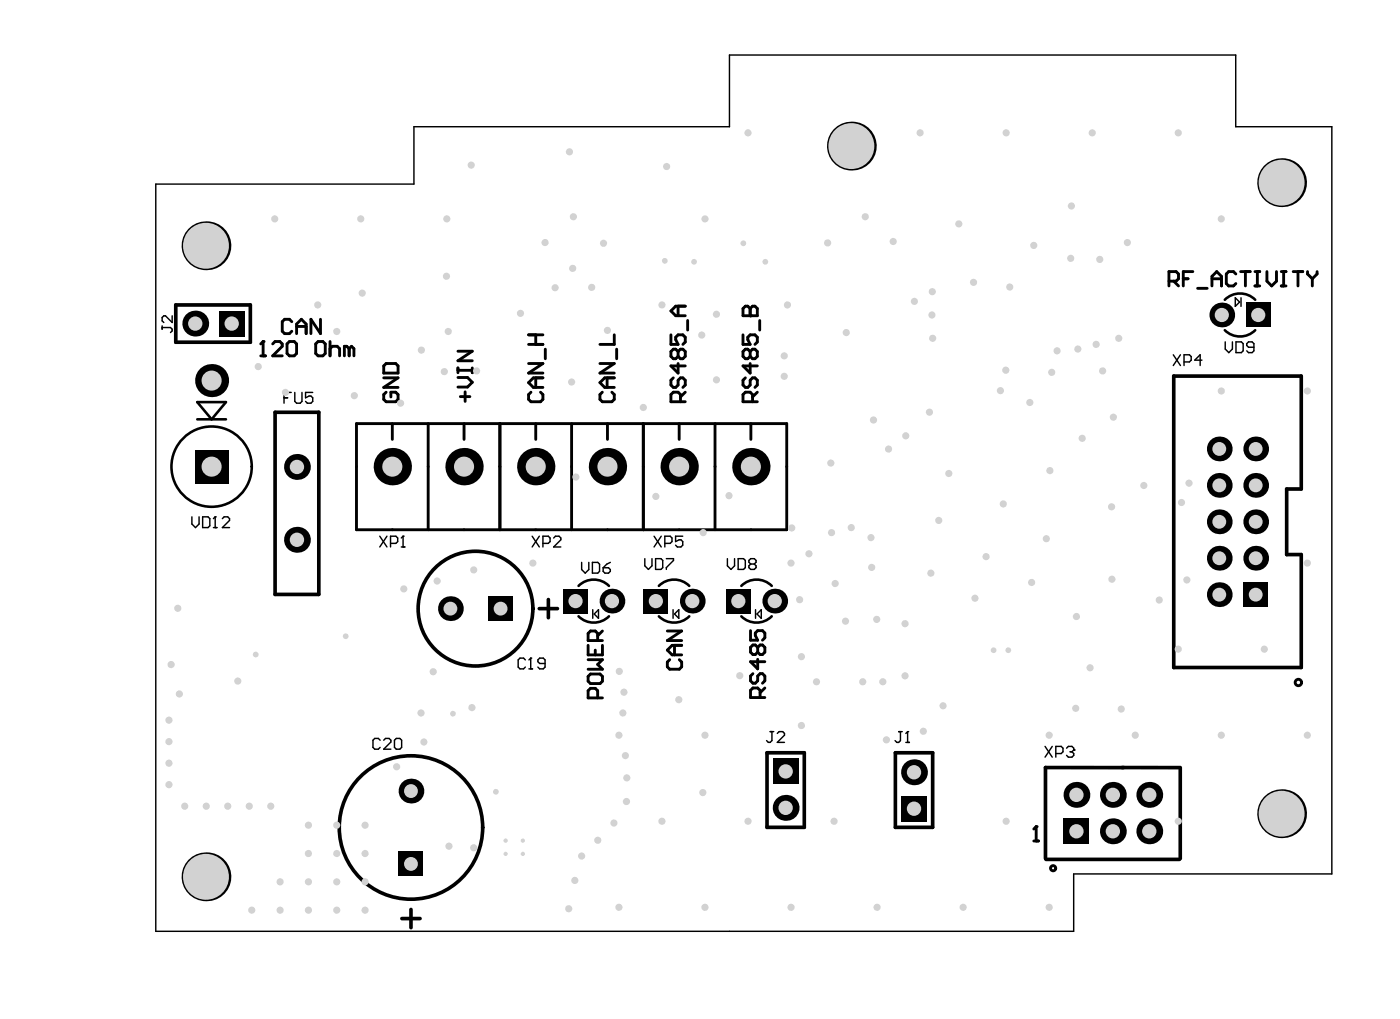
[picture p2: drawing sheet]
<svg xmlns="http://www.w3.org/2000/svg" width="325mm" height="236mm" viewBox="0 0 325 236" stroke-linecap="round" stroke-linejoin="round" font-family="sans-serif">
<circle cx="283" cy="129.5" r="2.88" fill="#000"/>
<circle cx="283" cy="129.5" r="1.61" fill="#d2d2d2"/>
<circle cx="283" cy="137.9" r="2.88" fill="#000"/>
<circle cx="283" cy="137.9" r="1.61" fill="#d2d2d2"/>
<circle cx="283" cy="112.6" r="2.88" fill="#000"/>
<circle cx="283" cy="112.6" r="1.61" fill="#d2d2d2"/>
<circle cx="283" cy="121" r="2.88" fill="#000"/>
<circle cx="283" cy="121" r="1.61" fill="#d2d2d2"/>
<path d="M246.8 189.8h6v6h-6z" fill-rule="evenodd" fill="#000"/>
<circle cx="249.8" cy="192.8" r="1.66" fill="#d2d2d2"/>
<circle cx="283" cy="104.1" r="2.88" fill="#000"/>
<circle cx="283" cy="104.1" r="1.61" fill="#d2d2d2"/>
<circle cx="283.6" cy="73.1" r="2.88" fill="#000"/>
<circle cx="283.6" cy="73.1" r="1.65" fill="#d2d2d2"/>
<circle cx="249.8" cy="184.4" r="3" fill="#000"/>
<circle cx="249.8" cy="184.4" r="1.66" fill="#d2d2d2"/>
<circle cx="291.4" cy="129.5" r="2.88" fill="#000"/>
<circle cx="291.4" cy="129.5" r="1.61" fill="#d2d2d2"/>
<circle cx="45.3" cy="75.1" r="3" fill="#000"/>
<circle cx="45.3" cy="75.1" r="1.66" fill="#d2d2d2"/>
<path d="M50.8 72.1h6v6h-6z" fill-rule="evenodd" fill="#000"/>
<circle cx="53.8" cy="75.1" r="1.66" fill="#d2d2d2"/>
<path d="M288.5 135.1h5.8v5.7h-5.8z" fill-rule="evenodd" fill="#000"/>
<circle cx="291.4" cy="137.9" r="1.61" fill="#d2d2d2"/>
<circle cx="291.4" cy="112.6" r="2.88" fill="#000"/>
<circle cx="291.4" cy="112.6" r="1.61" fill="#d2d2d2"/>
<circle cx="291.4" cy="121" r="2.88" fill="#000"/>
<circle cx="291.4" cy="121" r="1.61" fill="#d2d2d2"/>
<circle cx="297.4" cy="42.4" r="5.7" fill="#000"/>
<circle cx="297.4" cy="42.4" r="5.3" fill="#d2d2d2"/>
<circle cx="266.7" cy="192.8" r="3" fill="#000"/>
<circle cx="266.7" cy="192.8" r="1.66" fill="#d2d2d2"/>
<path d="M209.1 184.6h6v6h-6z" fill-rule="evenodd" fill="#000"/>
<circle cx="212.1" cy="187.6" r="1.66" fill="#d2d2d2"/>
<circle cx="212.1" cy="179.1" r="3" fill="#000"/>
<circle cx="212.1" cy="179.1" r="1.66" fill="#d2d2d2"/>
<circle cx="182.3" cy="187.4" r="3" fill="#000"/>
<circle cx="182.3" cy="187.4" r="1.66" fill="#d2d2d2"/>
<path d="M179.3 175.9h6v6h-6z" fill-rule="evenodd" fill="#000"/>
<circle cx="182.3" cy="178.9" r="1.66" fill="#d2d2d2"/>
<circle cx="179.8" cy="139.4" r="2.88" fill="#000"/>
<circle cx="179.8" cy="139.4" r="1.65" fill="#d2d2d2"/>
<path d="M149.3 136.6h5.8v5.7h-5.8z" fill-rule="evenodd" fill="#000"/>
<circle cx="152.2" cy="139.4" r="1.65" fill="#d2d2d2"/>
<circle cx="160.7" cy="139.4" r="2.88" fill="#000"/>
<circle cx="160.7" cy="139.4" r="1.65" fill="#d2d2d2"/>
<path d="M168.5 136.6h5.7v5.7h-5.7z" fill-rule="evenodd" fill="#000"/>
<circle cx="171.3" cy="139.4" r="1.65" fill="#d2d2d2"/>
<circle cx="157.6" cy="108.2" r="4.3" fill="#000"/>
<circle cx="157.6" cy="108.2" r="2.33" fill="#d2d2d2"/>
<path d="M130.7 136.6h5.7v5.7h-5.7z" fill-rule="evenodd" fill="#000"/>
<circle cx="133.6" cy="139.4" r="1.65" fill="#d2d2d2"/>
<circle cx="142" cy="139.4" r="2.88" fill="#000"/>
<circle cx="142" cy="139.4" r="1.65" fill="#d2d2d2"/>
<circle cx="141" cy="108.2" r="4.3" fill="#000"/>
<circle cx="141" cy="108.2" r="2.33" fill="#d2d2d2"/>
<path d="M113.3 138.3h5.8v5.7h-5.8z" fill-rule="evenodd" fill="#000"/>
<circle cx="116.2" cy="141.2" r="1.61" fill="#d2d2d2"/>
<circle cx="104.5" cy="141.2" r="2.88" fill="#000"/>
<circle cx="104.5" cy="141.2" r="1.61" fill="#d2d2d2"/>
<circle cx="107.7" cy="108.2" r="4.3" fill="#000"/>
<circle cx="107.7" cy="108.2" r="2.33" fill="#d2d2d2"/>
<circle cx="47.8" cy="203.4" r="5.7" fill="#000"/>
<circle cx="47.8" cy="203.4" r="5.3" fill="#d2d2d2"/>
<path d="M45.3 104.4h7.6v7.7h-7.6z" fill-rule="evenodd" fill="#000"/>
<circle cx="49.1" cy="108.2" r="2.33" fill="#d2d2d2"/>
<circle cx="49.1" cy="88.3" r="3.8" fill="#000"/>
<circle cx="49.1" cy="88.3" r="2.33" fill="#d2d2d2"/>
<circle cx="47.8" cy="57" r="5.7" fill="#000"/>
<circle cx="47.8" cy="57" r="5.3" fill="#d2d2d2"/>
<circle cx="291.4" cy="104.1" r="2.88" fill="#000"/>
<circle cx="291.4" cy="104.1" r="1.61" fill="#d2d2d2"/>
<circle cx="297.4" cy="188.7" r="5.7" fill="#000"/>
<circle cx="297.4" cy="188.7" r="5.3" fill="#d2d2d2"/>
<path d="M289.1 70.2h5.8v5.7h-5.8z" fill-rule="evenodd" fill="#000"/>
<circle cx="292" cy="73.1" r="1.65" fill="#d2d2d2"/>
<circle cx="266.7" cy="184.4" r="3" fill="#000"/>
<circle cx="266.7" cy="184.4" r="1.66" fill="#d2d2d2"/>
<circle cx="95.4" cy="183.5" r="2.88" fill="#000"/>
<circle cx="95.4" cy="183.5" r="1.61" fill="#d2d2d2"/>
<circle cx="258.3" cy="192.8" r="3" fill="#000"/>
<circle cx="258.3" cy="192.8" r="1.66" fill="#d2d2d2"/>
<circle cx="174.3" cy="108.2" r="4.3" fill="#000"/>
<circle cx="174.3" cy="108.2" r="2.33" fill="#d2d2d2"/>
<circle cx="197.6" cy="33.9" r="5.7" fill="#000"/>
<circle cx="197.6" cy="33.9" r="5.3" fill="#d2d2d2"/>
<path d="M92.5 197.5h5.8v5.8h-5.8z" fill-rule="evenodd" fill="#000"/>
<circle cx="95.4" cy="200.4" r="1.61" fill="#d2d2d2"/>
<circle cx="124.3" cy="108.2" r="4.3" fill="#000"/>
<circle cx="124.3" cy="108.2" r="2.33" fill="#d2d2d2"/>
<circle cx="91.1" cy="108.2" r="4.3" fill="#000"/>
<circle cx="91.1" cy="108.2" r="2.33" fill="#d2d2d2"/>
<circle cx="68.9" cy="125.2" r="3" fill="#000"/>
<circle cx="68.9" cy="125.2" r="1.66" fill="#d2d2d2"/>
<circle cx="68.9" cy="108.3" r="3" fill="#000"/>
<circle cx="68.9" cy="108.3" r="1.66" fill="#d2d2d2"/>
<circle cx="258.3" cy="184.4" r="3" fill="#000"/>
<circle cx="258.3" cy="184.4" r="1.66" fill="#d2d2d2"/>
<g fill="none" stroke="#000" stroke-width=".33">
<path d="M36.2 42.7h59.9v-13.3h73.2v-16.6h117.5v16.6h22.3v173.3h-59.9v13.3h-213zM37.6 75.6v.8M37.6 76h2l.4 .4v.3l-.4 .4M40 73.3v1.5l-1.6-1.5h-.4l-.4 .3v.8l.4 .4M284.3 79.3v1.7l.9 .8 .8-.8v-1.7M286.7 69.1l1 1-1 1zM286.8 79.3h1.3l.4 .4v1.7l-.4 .4h-1.3zM288 69.1v2M65.9 92.3h.9M67.6 91h-1.7v2.5M68.4 91v2.1l.4 .4h.9l.4-.4v-2.1M72.6 91h-1.7v1.3l.8-.4h.5l.4 .4v.8l-.4 .4h-.9l-.4-.4"/>
<path d="M272.3 82.3l1.7 2.5M274 82.3l-1.7 2.5M274.8 84h1.2l.4-.5v-.8l-.4-.4h-1.2v2.5M278.9 83.5h-1.6l1.2-1.2v2.5M291 80.5h-1.2l-.5-.4v-.4l.5-.4h.8l.4 .4v1.7l-.4 .4h-.8l-.5-.4M44.5 119.9v1.6l.9 .9 .8-.9v-1.6M47 119.9h1.3l.4 .4v1.7l-.4 .4h-1.3zM49.5 122.4h.9M49.5 120.3l.4-.4v2.5M51.6 120.3l.4-.4h.9l.4 .4v.4l-1.7 1.7h1.7M88.1 124.4l1.7 2.5M89.8 124.4l-1.7 2.5"/>
<path d="M90.6 126h1.3l.4-.4v-.8l-.4-.4h-1.3v2.5M93.1 126.9h.9M93.1 124.8l.4-.4v2.5M123.5 124.4l1.7 2.5M125.2 124.4l-1.7 2.5M126 126h1.2l.5-.4v-.8l-.5-.4h-1.2v2.5M128.5 124.8l.4-.4h.8l.5 .4v.4l-1.7 1.7h1.7M135 130.4v1.7l.8 .8 .8-.8v-1.7M137.5 130.4h1.2l.4 .5v1.6l-.4 .4h-1.2zM140 131.7h1.2l.4 .4v.4l-.4 .4h-.8l-.4-.4zM141.6 130.4l-.8 .5-.8 .8M149.6 129.6v1.6l.9 .9 .8-.9v-1.6"/>
<path d="M151.8 124.4l1.7 2.5M152.1 129.6h1.3l.4 .4v1.7l-.4 .4h-1.3zM153.5 124.4l-1.7 2.5M154.3 126h1.2l.5-.4v-.8l-.5-.4h-1.2v2.5M154.6 129.6h1.7v.4l-1.7 1.7v.4M158.4 124.4h-1.6v1.2l.8-.4h.4l.4 .4v.9l-.4 .4h-.8l-.4-.4M168.8 129.6v1.6l.8 .9 .9-.9v-1.6M171.3 129.6h1.3l.4 .4v1.7l-.4 .4h-1.3zM174.2 130.8l-.4 .4v.5l.4 .4h.9l.4-.4v-.5l-.4-.4M174.2 130.8l-.4-.4v-.4l.4-.4h.9l.4 .4v.4l-.4 .4M174.2 130.8h.9M121.9 153.1l-.4-.4h-.8l-.4 .4v1.6l.4 .4h.8l.4-.4"/>
<path d="M122.8 155.1h.8M122.8 153.1l.4-.4v2.4M126.5 153.9h-1.3l-.4-.4v-.4l.4-.4h.9l.4 .4v1.6l-.4 .4h-.9l-.4-.4M137.6 141.4v2M137.9 142.4l1-1v2zM156.2 141.4v2M156.5 142.4l1-1v2zM175.3 141.4v2M175.7 142.4l1-1v2zM88.2 171.7l-.4-.4h-.8l-.4 .4v1.7l.4 .4h.8l.4-.4M89.1 171.7l.4-.4h.8l.4 .4v.4l-1.6 1.7h1.6M91.5 171.7l.5-.4h.8l.4 .4v1.7l-.4 .4h-.8l-.5-.4z"/>
<path d="M178.7 169.7h.9M179.1 169.7v2.1l-.4 .4h-.4l-.4-.4M180.4 170.1l.4-.4h.8l.5 .4v.4l-1.7 1.7h1.7M208.6 169.7h.8M209 169.7v2.1l-.4 .4h-.5l-.4-.4M210.2 172.2h.9M210.2 170.1l.4-.4v2.5M242.5 173.1l1.7 2.5M244.2 173.1l-1.7 2.5M245 174.8h1.3l.4-.4v-.9l-.4-.4h-1.3v2.5M247.5 173.5l.4-.4h.9l.4 .4v.5l-.4 .4M248.4 174.4h.4"/>
<path d="M248.8 174.4l.4 .4v.4l-.4 .4h-.9l-.4-.4"/>
</g>
<g fill="none" stroke="#000" stroke-width=".85">
<path d="M40.8 70.7h17.3v8.7h-17.3zM63.8 95.6h10.2v42.3h-10.2zM272.4 87.2h29.6v26.2h-3.4v15.2h3.4v26.2h-29.6zM127.3 139.1v4.2M125.1 141.2h4.3M178 174.6h8.7v17.3h-8.7zM207.8 174.6h8.6v17.3h-8.6zM273.7 178.1l-31.1-.1v21.2M273.9 178v21.2M242.8 199.3h30.9M93.3 213.1h4.2M95.4 211v4.2"/>
<circle cx="110.4" cy="141.2" r="13.3"/>
<circle cx="95.4" cy="191.9" r="16.6"/>
</g>
<g fill="none" stroke="#000" stroke-width=".6">
<path d="M284.2 76.6a5 5 0 0 0 7.1 0M284.2 69.5a5 5 0 0 1 7.1 0M45.8 93.3h6.6l-3.3 4zM45.8 97.3h6.6M134.3 135.9a5 5 0 0 1 7 0M152.9 135.9a5 5 0 0 1 7.1 0M172 135.9a5 5 0 0 1 7.1 0M134.3 143a5 5 0 0 0 7 0M152.9 143a5 5 0 0 0 7.1 0M172 143a5 5 0 0 0 7.1 0"/>
<circle cx="49.1" cy="108.2" r="9.3"/>
</g>
<g fill="none" stroke="#000" stroke-width=".67">
<path d="M60.5 79.8l.6-.6v3.3M63.3 79.8l.5-.6h1.1l.6 .6v.5l-2.2 2.2h2.2M66.6 79.8l.6-.6h1.1l.5 .6v2.2l-.5 .5h-1.1l-.6-.5zM67.7 74.6l-.5-.5h-1.1l-.6 .5v2.2l.6 .6h1.1l.5-.6M68.8 77.4v-2.2l1.1-1.1 1.2 1.1v2.2M68.8 75.7h2.3M73.8 79.2h1.1l.6 .6v2.2l-.6 .5h-1.1l-.5-.5v-2.2zM74.4 74.1v3.3l-2.2-3.3v3.3M76.6 79.2v3.3M122.7 79.9h3.3M122.7 77.7h3.3M124.3 77.7v2.2"/>
<path d="M142.6 77.7v2.2h-3.4M155.7 77.7v2.2h1.7l-.6-1.1v-.6l.6-.5h1.1l.5 .5v1.1l-.5 .6M157.4 71v2.2M159 71h-2.2l-1.1 1.1 1.1 1.1h2.2M159.6 74.3v2.3M172.4 77.7v2.2h1.7l-.6-1.1v-.6l.6-.5h1.1l.6 .5v1.1l-.6 .6M172.4 71.6l.6-.6h.5l.6 .6 .6-.6h.5l.6 .6v1.6h-3.4zM174.1 71.6v1.6M176.3 74.3v2.3M271.3 65.2h1.6l.6-.5v-1.1l-.6-.6h-1.6v3.3M272.4 65.2l1.1 1.1M274.6 64.7h1.1"/>
<path d="M276.8 63h-2.2v3.3M277.9 66.9h2.3M281.3 64.7h2.2M281.3 66.3v-2.2l1.1-1.1 1.1 1.1v2.2M286.8 63.6l-.5-.6h-1.2l-.5 .6v2.2l.5 .5h1.2l.5-.5M287.9 63h2.2M289 63v3.3M291.2 63h1.2M291.2 66.3h1.2M291.8 63v3.3M294 63v2.2l1.1 1.1 1.1-1.1v-2.2M297.4 63h1.1"/>
<path d="M297.4 66.3h1.1M297.9 63v3.3M300.1 63h2.2M301.2 63v3.3M303.4 63v.6l1.2 1.1M304.6 64.7v1.6M305.7 63v.6l-1.1 1.1M60.5 82.5h1.1M76.6 80.9l.5-.6h1.2l.5 .6v1.6M81 80.9l-.5-.6h-.6v2.2M81 80.9v1.6M81 80.9l.6-.6 .5 .6v1.6"/>
<path d="M82.7 98.3h99.9v24.6h-99.9zM89.1 87.6h3.3l-3.3 2.3h3.3M89.1 84.9l.5-.6h2.2l.6 .6v1.6h-3.3zM89.6 91l-.5 .5v1.1l.5 .6h2.2l.6-.6v-1.1l-.6-.5h-1.1v1.1M91.1 98.3v3.6M99.4 98.3v24.6M106.3 87.6h2.2l1.1 1.1-1.1 1.1h-2.2M106.3 85.3v1.2M106.3 85.9h3.3M106.3 81.5h3.3l-3.3 2.2h3.3M106.8 92h2.3M107.7 98.3v3.6"/>
<path d="M107.9 90.9v2.2M109.6 85.3v1.2M116 98.3v24.6M122.7 84.3h3.3l-3.3 2.2h3.3M123.2 91l-.5 .5v1.1l.5 .6h2.2l.6-.6v-1.1l-.6-.5M124.3 87.6v2.3M124.3 98.3v3.6M126 87.6h-2.2l-1.1 1.2 1.1 1.1h2.2M126.6 81v2.2M132.7 98.3v24.6M139.2 84.3h3.4l-3.4 2.2h3.4M139.8 91l-.6 .5v1.1l.6 .6h2.2l.6-.6v-1.1l-.6-.5"/>
<path d="M140.9 87.6v2.3M141 98.3v3.6M142.6 87.6h-2.3l-1.1 1.2 1.1 1.1h2.3M143.1 81v2.2M149.3 98.3v24.6M156.3 87.6l-.6 .6v1.1l.6 .6h.5l.6-.6v-1.1l.5-.6h.6l.5 .6v1.1l-.5 .6M157.4 84.3v2.2l-1.7-1.6h3.3M157.4 81.5l-.6-.5h-.5l-.6 .5v1.2l.6 .5h.5l.6-.5M157.4 81.5l.5-.5h.6l.5 .5v1.2l-.5 .5h-.6l-.5-.5M157.4 81.5v1.2M157.6 98.3v3.6M157.9 93.2v-1.7l-.5-.5h-1.1l-.6 .5v1.7h3.3"/>
<path d="M159 91l-1.1 1.1M165.9 98.3v24.6M173 87.6l-.6 .6v1.1l.6 .6h.5l.6-.6v-1.1l.6-.6h.5l.6 .6v1.1l-.6 .6M174.1 81.5l-.6-.5h-.5l-.6 .5v1.2l.6 .5h.5l.6-.5M174.1 81.5v1.2M174.1 84.3v2.2l-1.7-1.6h3.4M174.1 81.5l.6-.5h.5l.6 .5v1.2l-.6 .5h-.5l-.6-.5M174.3 98.3v3.6M174.7 93.2v-1.7l-.6-.5h-1.1l-.6 .5v1.7h3.4M175.8 91l-1.1 1.1M136.5 149.7v2.2h3.3v-2.2M136.5 156.9l.5-.6h2.3l.5 .6v1.1l-.5 .6h-2.3l-.5-.6z"/>
<path d="M136.5 153h3.3l-1.1 1.1 1.1 1.1h-3.3M138.1 150.8v1.1M138.7 148.6v-1.7l-.6-.5h-1.1l-.5 .5v1.7h3.3M139.8 146.4l-1.1 1.1M154.9 146.4h3.3l-3.3 2.2h3.3M155.4 153l-.5 .6v1.1l.5 .5h2.2l.6-.5v-1.1l-.6-.6M156.5 149.7v2.2M158.2 149.7h-2.2l-1.1 1.1 1.1 1.1h2.2M174.2 146.3v2.2h1.6l-.5-1.1v-.6l.5-.5h1.2l.5 .5v1.1l-.5 .6M174.7 156.3l-.5 .5v1.1l.5 .6h.6l.5-.6v-1.1l.6-.5h.6l.5 .5v1.1l-.5 .6M175.8 150.2l-.5-.6h-.6l-.5 .6v1.1l.5 .5h.6l.5-.5M175.8 150.2v1.1"/>
<path d="M175.8 152.9v2.2l-1.6-1.6h3.3M175.8 150.2l.6-.6h.6l.5 .6v1.1l-.5 .5h-.6l-.6-.5M177.5 159.6l-1.1 1.1M138.7 161.9v-1.7l-.6-.5h-1.1l-.5 .5v1.7h3.3M176.4 161.8v-1.7l-.6-.5h-1.1l-.5 .5v1.7h3.3M239.9 195.1h1.1M239.9 192.3l.6-.6v3.4"/>
<circle cx="301.3" cy="158.3" r=".74"/>
<circle cx="244.4" cy="201.4" r=".6"/>
</g>
<g fill="#000">
<circle cx="61.1" cy="79.2" r=".33"/>
<circle cx="174.1" cy="73.2" r=".33"/>
<circle cx="49.9" cy="119.9" r=".17"/>
<circle cx="93.5" cy="124.4" r=".17"/>
<circle cx="123.2" cy="152.7" r=".17"/>
<circle cx="210.6" cy="169.7" r=".17"/>
<circle cx="249.2" cy="174" r=".17"/>
<circle cx="240.5" cy="191.7" r=".33"/>
</g>
<g fill="#d2d2d2">
<circle cx="97.8" cy="81.2" r=".83"/>
<circle cx="216.4" cy="78.5" r=".83"/>
<circle cx="212.2" cy="69.9" r=".83"/>
<circle cx="59.3" cy="151.8" r=".67"/>
<circle cx="80.2" cy="147.6" r=".67"/>
<circle cx="39.2" cy="167" r=".83"/>
<circle cx="39.2" cy="172" r=".83"/>
<circle cx="39.2" cy="177" r=".83"/>
<circle cx="39.2" cy="182" r=".83"/>
<circle cx="42.9" cy="187" r=".83"/>
<circle cx="47.9" cy="187" r=".83"/>
<circle cx="52.9" cy="187" r=".83"/>
<circle cx="57.8" cy="187" r=".83"/>
<circle cx="62.8" cy="187" r=".83"/>
<circle cx="84.7" cy="191.4" r=".83"/>
<circle cx="84.7" cy="198" r=".83"/>
<circle cx="84.7" cy="204.5" r=".83"/>
<circle cx="84.7" cy="211.1" r=".83"/>
<circle cx="78.2" cy="211.1" r=".83"/>
<circle cx="71.6" cy="211.1" r=".83"/>
<circle cx="65" cy="211.1" r=".83"/>
<circle cx="58.4" cy="211.1" r=".83"/>
<circle cx="78.2" cy="191.4" r=".83"/>
<circle cx="71.6" cy="191.4" r=".83"/>
<circle cx="71.6" cy="198" r=".83"/>
<circle cx="65" cy="204.5" r=".83"/>
<circle cx="71.6" cy="204.5" r=".83"/>
<circle cx="78.2" cy="204.5" r=".83"/>
<circle cx="78.2" cy="198" r=".83"/>
<circle cx="115.1" cy="183.7" r=".67"/>
<circle cx="105.1" cy="165.5" r=".67"/>
<circle cx="177.6" cy="60.7" r=".67"/>
<circle cx="161.1" cy="60.7" r=".67"/>
<circle cx="154.3" cy="60.5" r=".67"/>
<circle cx="172.5" cy="56.4" r=".67"/>
<circle cx="120.8" cy="72.7" r=".83"/>
<circle cx="141" cy="76.6" r=".83"/>
<circle cx="162.9" cy="77.7" r=".83"/>
<circle cx="182" cy="82.5" r=".83"/>
<circle cx="260.2" cy="164.5" r=".83"/>
<circle cx="249.6" cy="164.3" r=".83"/>
<circle cx="196.2" cy="144.1" r=".83"/>
<circle cx="258" cy="117.6" r=".83"/>
<circle cx="258.1" cy="134.4" r=".83"/>
<circle cx="230.6" cy="150.8" r=".67"/>
<circle cx="234" cy="150.8" r=".67"/>
<circle cx="197.6" cy="122.4" r=".83"/>
<circle cx="215.7" cy="95.6" r=".83"/>
<circle cx="103.1" cy="86.2" r=".83"/>
<circle cx="192.8" cy="107.4" r=".83"/>
<circle cx="193" cy="123.5" r=".83"/>
<circle cx="185.6" cy="139.1" r=".83"/>
<circle cx="186" cy="152.3" r=".83"/>
<circle cx="186" cy="168.3" r=".83"/>
<circle cx="239.9" cy="56.9" r=".83"/>
<circle cx="248.7" cy="47.8" r=".83"/>
<circle cx="225.9" cy="65.5" r=".83"/>
<circle cx="222.5" cy="51.9" r=".83"/>
<circle cx="239" cy="93.4" r=".83"/>
<circle cx="187.7" cy="128.5" r=".83"/>
<circle cx="233.4" cy="85.9" r=".83"/>
<circle cx="183.7" cy="122.5" r=".83"/>
<circle cx="244.1" cy="86.4" r=".83"/>
<circle cx="163.2" cy="123.5" r=".83"/>
<circle cx="232.2" cy="90.6" r=".83"/>
<circle cx="245.3" cy="81.4" r=".83"/>
<circle cx="250.1" cy="81" r=".83"/>
<circle cx="254.4" cy="79.9" r=".83"/>
<circle cx="216.3" cy="73.1" r=".83"/>
<circle cx="259.6" cy="78.5" r=".83"/>
<circle cx="216.4" cy="67.7" r=".83"/>
<circle cx="202.7" cy="97.4" r=".83"/>
<circle cx="248.5" cy="59.9" r=".83"/>
<circle cx="196.4" cy="77.1" r=".83"/>
<circle cx="303.4" cy="170.5" r=".83"/>
<circle cx="293.4" cy="150.6" r=".83"/>
<circle cx="303.4" cy="130.6" r=".83"/>
<circle cx="303.4" cy="90.7" r=".83"/>
<circle cx="273.4" cy="190.5" r=".83"/>
<circle cx="283.4" cy="170.5" r=".83"/>
<circle cx="273.4" cy="150.6" r=".83"/>
<circle cx="283.4" cy="90.7" r=".83"/>
<circle cx="283.4" cy="50.8" r=".83"/>
<circle cx="273.4" cy="30.8" r=".83"/>
<circle cx="263.5" cy="170.5" r=".83"/>
<circle cx="253.5" cy="30.8" r=".83"/>
<circle cx="243.5" cy="210.5" r=".83"/>
<circle cx="233.5" cy="190.5" r=".83"/>
<circle cx="243.5" cy="170.5" r=".83"/>
<circle cx="233.5" cy="30.8" r=".83"/>
<circle cx="223.5" cy="210.5" r=".83"/>
<circle cx="213.5" cy="30.8" r=".83"/>
<circle cx="203.6" cy="210.5" r=".83"/>
<circle cx="193.6" cy="190.5" r=".83"/>
<circle cx="183.6" cy="210.5" r=".83"/>
<circle cx="173.6" cy="190.5" r=".83"/>
<circle cx="183.6" cy="130.6" r=".83"/>
<circle cx="173.6" cy="30.8" r=".83"/>
<circle cx="163.6" cy="210.5" r=".83"/>
<circle cx="153.6" cy="190.5" r=".83"/>
<circle cx="163.6" cy="170.5" r=".83"/>
<circle cx="153.6" cy="70.7" r=".83"/>
<circle cx="163.6" cy="50.8" r=".83"/>
<circle cx="143.6" cy="210.5" r=".83"/>
<circle cx="143.6" cy="170.5" r=".83"/>
<circle cx="133.7" cy="110.7" r=".83"/>
<circle cx="123.7" cy="130.6" r=".83"/>
<circle cx="103.7" cy="50.8" r=".83"/>
<circle cx="73.7" cy="70.7" r=".83"/>
<circle cx="83.7" cy="50.8" r=".83"/>
<circle cx="63.8" cy="50.8" r=".83"/>
<circle cx="84.1" cy="68" r=".83"/>
<circle cx="93" cy="93.5" r=".83"/>
<circle cx="255.2" cy="60.2" r=".83"/>
<circle cx="261.6" cy="56.3" r=".83"/>
<circle cx="239.4" cy="135.1" r=".83"/>
<circle cx="226.3" cy="138.8" r=".83"/>
<circle cx="216" cy="132.9" r=".83"/>
<circle cx="228.8" cy="129.1" r=".83"/>
<circle cx="242.8" cy="125" r=".83"/>
<circle cx="217.9" cy="120.7" r=".83"/>
<circle cx="232.8" cy="116.9" r=".83"/>
<circle cx="243.7" cy="109.2" r=".83"/>
<circle cx="220.2" cy="109.8" r=".83"/>
<circle cx="200.2" cy="158.1" r=".83"/>
<circle cx="204.9" cy="158.1" r=".83"/>
<circle cx="210" cy="156.8" r=".83"/>
<circle cx="193.8" cy="135.4" r=".83"/>
<circle cx="189.5" cy="158.1" r=".83"/>
<circle cx="145.1" cy="175.3" r=".83"/>
<circle cx="145.5" cy="180.4" r=".83"/>
<circle cx="145.4" cy="185.9" r=".83"/>
<circle cx="142.5" cy="190.9" r=".83"/>
<circle cx="138.7" cy="194.9" r=".83"/>
<circle cx="135" cy="198.6" r=".83"/>
<circle cx="133.4" cy="204.2" r=".83"/>
<circle cx="132" cy="210.8" r=".83"/>
<circle cx="144.6" cy="165.4" r=".83"/>
<circle cx="144.8" cy="160.6" r=".83"/>
<circle cx="143.7" cy="155.7" r=".83"/>
<circle cx="109.5" cy="164.1" r=".83"/>
<circle cx="98.4" cy="172.1" r=".83"/>
<circle cx="92" cy="177.9" r=".83"/>
<circle cx="97.7" cy="165.4" r=".83"/>
<circle cx="109.9" cy="196.6" r=".83"/>
<circle cx="104.2" cy="196.3" r=".83"/>
<circle cx="121.3" cy="195" r=".5"/>
<circle cx="117.3" cy="195" r=".5"/>
<circle cx="117.3" cy="198.1" r=".5"/>
<circle cx="121.3" cy="198.1" r=".5"/>
<circle cx="59.9" cy="85" r=".83"/>
<circle cx="66.3" cy="91" r=".83"/>
<circle cx="55.2" cy="158" r=".83"/>
<circle cx="41.6" cy="161" r=".83"/>
<circle cx="39.7" cy="154.1" r=".83"/>
<circle cx="41.3" cy="141.1" r=".83"/>
<circle cx="171.7" cy="156.7" r=".83"/>
<circle cx="157.5" cy="162.3" r=".83"/>
<circle cx="163.1" cy="183.8" r=".83"/>
<circle cx="154.7" cy="38.6" r=".83"/>
<circle cx="132.2" cy="35.2" r=".83"/>
<circle cx="109.4" cy="38.3" r=".83"/>
<circle cx="128.8" cy="66.7" r=".83"/>
<circle cx="137.3" cy="66.7" r=".83"/>
<circle cx="126.5" cy="56.3" r=".83"/>
<circle cx="166.3" cy="72.9" r=".83"/>
<circle cx="182.7" cy="70.7" r=".83"/>
<circle cx="166.3" cy="88.1" r=".83"/>
<circle cx="149.3" cy="94.5" r=".83"/>
<circle cx="169.2" cy="115" r=".83"/>
<circle cx="152.2" cy="115.1" r=".83"/>
<circle cx="132.7" cy="88.6" r=".83"/>
<circle cx="82.2" cy="91.8" r=".83"/>
<circle cx="78.2" cy="76.9" r=".83"/>
<circle cx="275.9" cy="112.1" r=".83"/>
<circle cx="265.5" cy="112.6" r=".83"/>
<circle cx="274.2" cy="116.6" r=".83"/>
<circle cx="255.9" cy="86" r=".83"/>
<circle cx="258.4" cy="96.8" r=".83"/>
<circle cx="251.1" cy="101.7" r=".83"/>
<circle cx="249.8" cy="143" r=".83"/>
<circle cx="253" cy="154.9" r=".83"/>
<circle cx="218.9" cy="163.7" r=".83"/>
<circle cx="214.3" cy="169.6" r=".83"/>
<circle cx="205.7" cy="171.6" r=".83"/>
<circle cx="210" cy="144.7" r=".83"/>
<circle cx="203.5" cy="143.7" r=".83"/>
<circle cx="202.1" cy="124.7" r=".83"/>
<circle cx="202.3" cy="131.6" r=".83"/>
<circle cx="210.2" cy="101.1" r=".83"/>
<circle cx="206.2" cy="104.2" r=".83"/>
<circle cx="182" cy="87.3" r=".83"/>
<circle cx="192.1" cy="56.3" r=".83"/>
<circle cx="207.3" cy="56" r=".83"/>
<circle cx="200.8" cy="50.3" r=".83"/>
<circle cx="140.1" cy="56.4" r=".83"/>
<circle cx="133.1" cy="50.3" r=".83"/>
<circle cx="132.9" cy="62.3" r=".83"/>
<circle cx="110.6" cy="86" r=".83"/>
<circle cx="109.9" cy="132.2" r=".83"/>
<circle cx="101.5" cy="134.8" r=".83"/>
<circle cx="93.7" cy="136.6" r=".83"/>
<circle cx="100.5" cy="155.8" r=".83"/>
<circle cx="269" cy="139.2" r=".83"/>
<circle cx="275.4" cy="134.5" r=".83"/>
<circle cx="234.3" cy="66.6" r=".83"/>
<circle cx="103.6" cy="64.1" r=".83"/>
<circle cx="104" cy="76.9" r=".83"/>
</g>
<circle cx="283" cy="129.5" r="2.54" fill="#000"/>
<circle cx="283" cy="129.5" r="1.61" fill="#d2d2d2"/>
<circle cx="283" cy="137.9" r="2.54" fill="#000"/>
<circle cx="283" cy="137.9" r="1.61" fill="#d2d2d2"/>
<circle cx="283" cy="112.6" r="2.54" fill="#000"/>
<circle cx="283" cy="112.6" r="1.61" fill="#d2d2d2"/>
<circle cx="283" cy="121" r="2.54" fill="#000"/>
<circle cx="283" cy="121" r="1.61" fill="#d2d2d2"/>
<path d="M247.2 190.2h5.3v5.3h-5.3z" fill-rule="evenodd" fill="#000"/>
<circle cx="249.8" cy="192.8" r="1.66" fill="#d2d2d2"/>
<circle cx="283" cy="104.1" r="2.54" fill="#000"/>
<circle cx="283" cy="104.1" r="1.61" fill="#d2d2d2"/>
<circle cx="283.6" cy="73.1" r="2.54" fill="#000"/>
<circle cx="283.6" cy="73.1" r="1.65" fill="#d2d2d2"/>
<circle cx="249.8" cy="184.4" r="2.66" fill="#000"/>
<circle cx="249.8" cy="184.4" r="1.66" fill="#d2d2d2"/>
<circle cx="291.4" cy="129.5" r="2.54" fill="#000"/>
<circle cx="291.4" cy="129.5" r="1.61" fill="#d2d2d2"/>
<circle cx="45.3" cy="75.1" r="2.66" fill="#000"/>
<circle cx="45.3" cy="75.1" r="1.66" fill="#d2d2d2"/>
<path d="M51.1 72.4h5.3v5.3h-5.3z" fill-rule="evenodd" fill="#000"/>
<circle cx="53.8" cy="75.1" r="1.66" fill="#d2d2d2"/>
<path d="M288.9 135.4h5.1v5.1h-5.1z" fill-rule="evenodd" fill="#000"/>
<circle cx="291.4" cy="137.9" r="1.61" fill="#d2d2d2"/>
<circle cx="291.4" cy="112.6" r="2.54" fill="#000"/>
<circle cx="291.4" cy="112.6" r="1.61" fill="#d2d2d2"/>
<circle cx="291.4" cy="121" r="2.54" fill="#000"/>
<circle cx="291.4" cy="121" r="1.61" fill="#d2d2d2"/>
<circle cx="266.7" cy="192.8" r="2.66" fill="#000"/>
<circle cx="266.7" cy="192.8" r="1.66" fill="#d2d2d2"/>
<path d="M209.5 184.9h5.3v5.3h-5.3z" fill-rule="evenodd" fill="#000"/>
<circle cx="212.1" cy="187.6" r="1.66" fill="#d2d2d2"/>
<circle cx="212.1" cy="179.1" r="2.66" fill="#000"/>
<circle cx="212.1" cy="179.1" r="1.66" fill="#d2d2d2"/>
<circle cx="182.3" cy="187.4" r="2.66" fill="#000"/>
<circle cx="182.3" cy="187.4" r="1.66" fill="#d2d2d2"/>
<path d="M179.7 176.3h5.3v5.3h-5.3z" fill-rule="evenodd" fill="#000"/>
<circle cx="182.3" cy="178.9" r="1.66" fill="#d2d2d2"/>
<circle cx="179.8" cy="139.4" r="2.54" fill="#000"/>
<circle cx="179.8" cy="139.4" r="1.65" fill="#d2d2d2"/>
<path d="M149.7 136.9h5v5.1h-5z" fill-rule="evenodd" fill="#000"/>
<circle cx="152.2" cy="139.4" r="1.65" fill="#d2d2d2"/>
<circle cx="160.7" cy="139.4" r="2.54" fill="#000"/>
<circle cx="160.7" cy="139.4" r="1.65" fill="#d2d2d2"/>
<path d="M168.8 136.9h5.1v5.1h-5.1z" fill-rule="evenodd" fill="#000"/>
<circle cx="171.3" cy="139.4" r="1.65" fill="#d2d2d2"/>
<circle cx="157.6" cy="108.2" r="4" fill="#000"/>
<circle cx="157.6" cy="108.2" r="2.33" fill="#d2d2d2"/>
<path d="M131 136.9h5.1v5.1h-5.1z" fill-rule="evenodd" fill="#000"/>
<circle cx="133.6" cy="139.4" r="1.65" fill="#d2d2d2"/>
<circle cx="142" cy="139.4" r="2.54" fill="#000"/>
<circle cx="142" cy="139.4" r="1.65" fill="#d2d2d2"/>
<circle cx="141" cy="108.2" r="4" fill="#000"/>
<circle cx="141" cy="108.2" r="2.33" fill="#d2d2d2"/>
<path d="M113.6 138.6h5.1v5.1h-5.1z" fill-rule="evenodd" fill="#000"/>
<circle cx="116.2" cy="141.2" r="1.61" fill="#d2d2d2"/>
<circle cx="104.5" cy="141.2" r="2.54" fill="#000"/>
<circle cx="104.5" cy="141.2" r="1.61" fill="#d2d2d2"/>
<circle cx="107.7" cy="108.2" r="4" fill="#000"/>
<circle cx="107.7" cy="108.2" r="2.33" fill="#d2d2d2"/>
<path d="M45.6 104.7h7v7h-7z" fill-rule="evenodd" fill="#000"/>
<circle cx="49.1" cy="108.2" r="2.33" fill="#d2d2d2"/>
<circle cx="49.1" cy="88.3" r="3.5" fill="#000"/>
<circle cx="49.1" cy="88.3" r="2.33" fill="#d2d2d2"/>
<circle cx="291.4" cy="104.1" r="2.54" fill="#000"/>
<circle cx="291.4" cy="104.1" r="1.61" fill="#d2d2d2"/>
<path d="M289.5 70.5h5v5.1h-5z" fill-rule="evenodd" fill="#000"/>
<circle cx="292" cy="73.1" r="1.65" fill="#d2d2d2"/>
<circle cx="266.7" cy="184.4" r="2.66" fill="#000"/>
<circle cx="266.7" cy="184.4" r="1.66" fill="#d2d2d2"/>
<circle cx="95.4" cy="183.5" r="2.54" fill="#000"/>
<circle cx="95.4" cy="183.5" r="1.61" fill="#d2d2d2"/>
<circle cx="258.3" cy="192.8" r="2.66" fill="#000"/>
<circle cx="258.3" cy="192.8" r="1.66" fill="#d2d2d2"/>
<circle cx="174.3" cy="108.2" r="4" fill="#000"/>
<circle cx="174.3" cy="108.2" r="2.33" fill="#d2d2d2"/>
<path d="M92.8 197.9h5.1v5h-5.1z" fill-rule="evenodd" fill="#000"/>
<circle cx="95.4" cy="200.4" r="1.61" fill="#d2d2d2"/>
<circle cx="124.3" cy="108.2" r="4" fill="#000"/>
<circle cx="124.3" cy="108.2" r="2.33" fill="#d2d2d2"/>
<circle cx="91.1" cy="108.2" r="4" fill="#000"/>
<circle cx="91.1" cy="108.2" r="2.33" fill="#d2d2d2"/>
<circle cx="68.9" cy="125.2" r="2.66" fill="#000"/>
<circle cx="68.9" cy="125.2" r="1.66" fill="#d2d2d2"/>
<circle cx="68.9" cy="108.3" r="2.66" fill="#000"/>
<circle cx="68.9" cy="108.3" r="1.66" fill="#d2d2d2"/>
<circle cx="258.3" cy="184.4" r="2.66" fill="#000"/>
<circle cx="258.3" cy="184.4" r="1.66" fill="#d2d2d2"/>
</svg>
